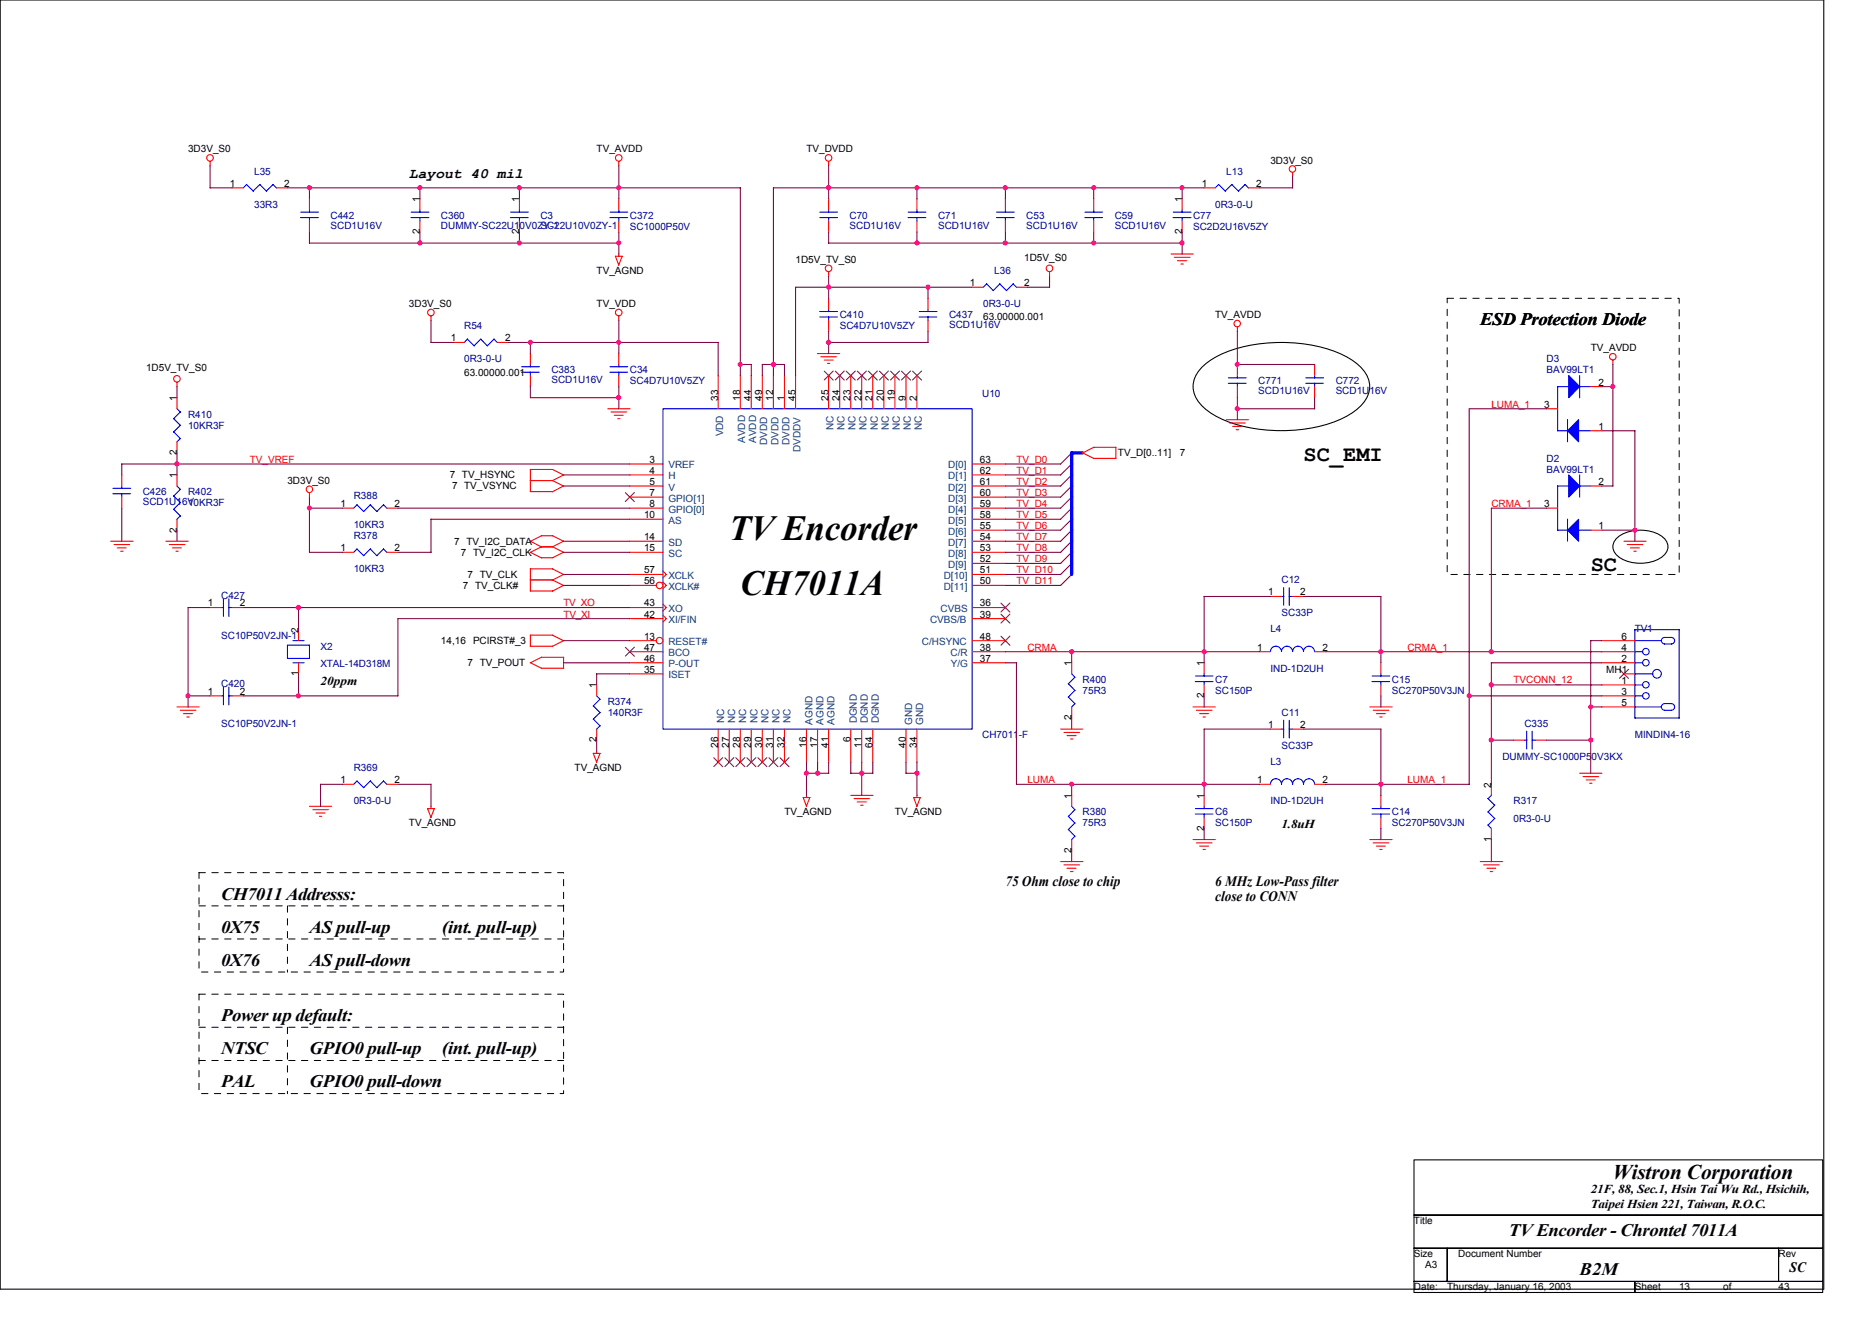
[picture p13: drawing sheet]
<svg xmlns="http://www.w3.org/2000/svg" width="297mm" height="210mm" viewBox="0 0 297 210" stroke-linecap="round" stroke-linejoin="round" font-family="sans-serif">
<defs><g id="words">
<g font-size="5.6">
<text x="115.7" y="85.6">TV Encorder</text>
<text x="117.5" y="94.4">CH7011A</text>
</g>
<g font-size="3.5">
<text x="206.8" y="73.1">SC_EMI</text>
<text x="252.4" y="90.6">SC</text>
</g>
<text font-size="3.3" x="255.9" y="187">Wistron Corporation</text>
<g font-size="2.8">
<text x="234.9" y="51.6">ESD Protection Diode</text>
<text x="35.1" y="142.7">CH7011 Addresss:</text>
<text x="35.1" y="148">0X75</text>
<text x="49.1" y="148">AS pull-up</text>
<text x="70.1" y="148">(int. pull-up)</text>
<text x="35.1" y="153.2">0X76</text>
<text x="49.1" y="153.2">AS pull-down</text>
<text x="35.1" y="162">Power up default:</text>
<text x="35.1" y="167.3">NTSC</text>
<text x="49.1" y="167.3">GPIO0 pull-up</text>
<text x="70.1" y="167.3">(int. pull-up)</text>
<text x="35.1" y="172.5">PAL</text>
<text x="49.1" y="172.5">GPIO0 pull-down</text>
<text x="239.4" y="196.2">TV Encorder - Chrontel 7011A</text>
<text x="250.7" y="202.3">B2M</text>
</g>
<g font-size="2.3">
<text x="64.9" y="28.2">Layout 40 mil</text>
<text x="159.5" y="140.5">75 Ohm close to chip</text>
<text x="192.8" y="142.9">close to CONN</text>
<text x="192.8" y="140.5">6 MHz Low-Pass filter</text>
<text x="284" y="201.8">SC</text>
</g>
<g font-size="1.9">
<text x="50.9" y="108.6">20ppm</text>
<text x="203.3" y="131.4">1.8uH</text>
<text x="252.4" y="189.3">21F, 88, Sec.1, Hsin Tai Wu Rd., Hsichih,</text>
<text x="252.4" y="191.7">Taipei Hsien 221, Taiwan, R.O.C.</text>
</g>
<g font-size="1.6">
<text x="29.8" y="24.2">3D3V_S0</text>
<text x="36.5" y="29.6">1</text>
<text x="45.1" y="29.6">2</text>
<text x="94.7" y="24.2">TV_AVDD</text>
<text x="128" y="24.2">TV_DVDD</text>
<text x="190.7" y="29.6">1</text>
<text x="199.3" y="29.6">2</text>
<text x="201.6" y="26">3D3V_S0</text>
<text x="66.6" y="32.1" transform="rotate(-90 66.6 32.1)">1</text>
<text x="82.4" y="32.1" transform="rotate(-90 82.4 32.1)">1</text>
<text x="187.6" y="32.1" transform="rotate(-90 187.6 32.1)">1</text>
<text x="66.6" y="37.2" transform="rotate(-90 66.6 37.2)">2</text>
<text x="82.4" y="37.2" transform="rotate(-90 82.4 37.2)">2</text>
<text x="126.2" y="41.7">1D5V_TV_S0</text>
<text x="162.5" y="41.4">1D5V_S0</text>
<text x="187.6" y="37.2" transform="rotate(-90 187.6 37.2)">2</text>
<text x="94.7" y="43.5">TV_AGND</text>
<text x="153.9" y="45.4">1</text>
<text x="162.5" y="45.4">2</text>
<text x="64.9" y="48.7">3D3V_S0</text>
<text x="94.7" y="48.7">TV_VDD</text>
<text x="156" y="50.8">63.00000.001</text>
<text x="192.8" y="50.5">TV_AVDD</text>
<text x="23.2" y="58.9">1D5V_TV_S0</text>
<text x="71.5" y="54.2">1</text>
<text x="73.7" y="59.6">63.00000.001</text>
<text x="80.1" y="54.2">2</text>
<text x="252.4" y="55.8">TV_AVDD</text>
<text x="28.1" y="63.6" transform="rotate(-90 28.1 63.6)">1</text>
<text x="113.9" y="63.6" transform="rotate(-90 113.9 63.6)">33</text>
<text x="117.5" y="63.6" transform="rotate(-90 117.5 63.6)">18</text>
<text x="119.2" y="63.6" transform="rotate(-90 119.2 63.6)">44</text>
<text x="120.9" y="63.6" transform="rotate(-90 120.9 63.6)">49</text>
<text x="122.7" y="63.6" transform="rotate(-90 122.7 63.6)">12</text>
<text x="124.5" y="63.6" transform="rotate(-90 124.5 63.6)">1</text>
<text x="126.2" y="63.6" transform="rotate(-90 126.2 63.6)">45</text>
<text x="131.5" y="63.6" transform="rotate(-90 131.5 63.6)">25</text>
<text x="133.2" y="63.6" transform="rotate(-90 133.2 63.6)">24</text>
<text x="135" y="63.6" transform="rotate(-90 135 63.6)">23</text>
<text x="136.7" y="63.6" transform="rotate(-90 136.7 63.6)">22</text>
<text x="138.5" y="63.6" transform="rotate(-90 138.5 63.6)">21</text>
<text x="140.2" y="63.6" transform="rotate(-90 140.2 63.6)">20</text>
<text x="142" y="63.6" transform="rotate(-90 142 63.6)">19</text>
<text x="143.7" y="63.6" transform="rotate(-90 143.7 63.6)">9</text>
<text x="145.5" y="63.6" transform="rotate(-90 145.5 63.6)">2</text>
<text x="245" y="64.7">3</text>
<text x="253.6" y="61.2">2</text>
<text x="253.6" y="68.2">1</text>
<text x="28.1" y="75.9" transform="rotate(-90 28.1 75.9)">1</text>
<text x="28.1" y="72.2" transform="rotate(-90 28.1 72.2)">2</text>
<text x="45.6" y="76.8">3D3V_S0</text>
<text x="71.4" y="75.9">7 TV_HSYNC</text>
<text x="71.7" y="77.7">7 TV_VSYNC</text>
<text x="103.1" y="73.4">3</text>
<text x="103.1" y="75.2">4</text>
<text x="103.1" y="76.9">5</text>
<text x="155.5" y="76.9">61</text>
<text x="155.5" y="75.2">62</text>
<text x="155.5" y="73.4">63</text>
<text x="177.4" y="72.4">TV_D[0..11]</text>
<text x="187.2" y="72.4">7</text>
<text x="253.6" y="76.9">2</text>
<text x="54" y="80.5">1</text>
<text x="62.6" y="80.5">2</text>
<text x="102.2" y="82.2">10</text>
<text x="103.1" y="78.7">7</text>
<text x="103.1" y="80.5">8</text>
<text x="155.5" y="83.9">55</text>
<text x="155.5" y="82.2">58</text>
<text x="155.5" y="80.5">59</text>
<text x="155.5" y="78.7">60</text>
<text x="245" y="80.5">3</text>
<text x="253.6" y="83.9">1</text>
<text x="28.1" y="84.5" transform="rotate(-90 28.1 84.5)">2</text>
<text x="54" y="87.5">1</text>
<text x="62.6" y="87.5">2</text>
<text x="72.1" y="86.4">7 TV_I2C_DATA</text>
<text x="73.1" y="88.2">7 TV_I2C_CLK</text>
<text x="102.2" y="85.7">14</text>
<text x="102.2" y="87.5">15</text>
<text x="155.5" y="89.2">52</text>
<text x="155.5" y="87.5">53</text>
<text x="155.5" y="85.7">54</text>
<text x="73.5" y="93.4">7 TV_CLK#</text>
<text x="74.2" y="91.7">7 TV_CLK</text>
<text x="102.2" y="92.7">56</text>
<text x="102.2" y="91">57</text>
<text x="155.5" y="92.7">50</text>
<text x="155.5" y="91">51</text>
<text x="201.2" y="94.5">1</text>
<text x="206.3" y="94.5">2</text>
<text x="33" y="96.2">1</text>
<text x="38.1" y="96.2">2</text>
<text x="47.3" y="100.4" transform="rotate(-90 47.3 100.4)">2</text>
<text x="102.2" y="101.5">13</text>
<text x="102.2" y="98">42</text>
<text x="102.2" y="96.2">43</text>
<text x="155.5" y="98">39</text>
<text x="155.5" y="96.2">36</text>
<text x="155.5" y="101.5">48</text>
<text x="257.3" y="101.5">6</text>
<text x="47.3" y="107.3" transform="rotate(-90 47.3 107.3)">1</text>
<text x="70" y="102.2">14,16</text>
<text x="74.2" y="105.7">7 TV_POUT</text>
<text x="75.1" y="102.2">PCIRST#_3</text>
<text x="102.2" y="106.7">35</text>
<text x="102.2" y="105">46</text>
<text x="102.2" y="103.2">47</text>
<text x="155.5" y="105">37</text>
<text x="155.5" y="103.2">38</text>
<text x="170" y="105.7" transform="rotate(-90 170 105.7)">1</text>
<text x="191" y="105.7" transform="rotate(-90 191 105.7)">1</text>
<text x="199.5" y="103.2">1</text>
<text x="209.8" y="103.2">2</text>
<text x="254.9" y="106.7">MH1</text>
<text x="257.3" y="105">2</text>
<text x="257.3" y="103.2">4</text>
<text x="33" y="110.2">1</text>
<text x="38.1" y="110.2">2</text>
<text x="94.7" y="109.2" transform="rotate(-90 94.7 109.2)">1</text>
<text x="191" y="110.8" transform="rotate(-90 191 110.8)">2</text>
<text x="257.3" y="110.2">3</text>
<text x="257.3" y="108.5">1</text>
<text x="257.3" y="112">5</text>
<text x="94.7" y="117.8" transform="rotate(-90 94.7 117.8)">2</text>
<text x="113.9" y="118.7" transform="rotate(-90 113.9 118.7)">26</text>
<text x="115.7" y="118.7" transform="rotate(-90 115.7 118.7)">27</text>
<text x="117.5" y="118.7" transform="rotate(-90 117.5 118.7)">28</text>
<text x="119.2" y="118.7" transform="rotate(-90 119.2 118.7)">29</text>
<text x="120.9" y="118.7" transform="rotate(-90 120.9 118.7)">30</text>
<text x="122.7" y="118.7" transform="rotate(-90 122.7 118.7)">31</text>
<text x="124.5" y="118.7" transform="rotate(-90 124.5 118.7)">32</text>
<text x="127.9" y="118.7" transform="rotate(-90 127.9 118.7)">16</text>
<text x="129.7" y="118.7" transform="rotate(-90 129.7 118.7)">17</text>
<text x="131.5" y="118.7" transform="rotate(-90 131.5 118.7)">41</text>
<text x="135" y="117.8" transform="rotate(-90 135 117.8)">6</text>
<text x="136.7" y="118.7" transform="rotate(-90 136.7 118.7)">11</text>
<text x="138.5" y="118.7" transform="rotate(-90 138.5 118.7)">64</text>
<text x="143.7" y="118.7" transform="rotate(-90 143.7 118.7)">40</text>
<text x="145.5" y="118.7" transform="rotate(-90 145.5 118.7)">34</text>
<text x="170" y="114.3" transform="rotate(-90 170 114.3)">2</text>
<text x="201.2" y="115.5">1</text>
<text x="206.3" y="115.5">2</text>
<text x="54" y="124.3">1</text>
<text x="62.6" y="124.3">2</text>
<text x="91.2" y="122.3">TV_AGND</text>
<text x="199.5" y="124.3">1</text>
<text x="209.8" y="124.3">2</text>
<text x="236.6" y="125" transform="rotate(-90 236.6 125)">2</text>
<text x="64.9" y="131.1">TV_AGND</text>
<text x="124.5" y="129.3">TV_AGND</text>
<text x="142" y="129.3">TV_AGND</text>
<text x="170" y="126.7" transform="rotate(-90 170 126.7)">1</text>
<text x="191" y="131.8" transform="rotate(-90 191 131.8)">2</text>
<text x="191" y="126.7" transform="rotate(-90 191 126.7)">1</text>
<text x="170" y="135.3" transform="rotate(-90 170 135.3)">2</text>
<text x="236.6" y="133.6" transform="rotate(-90 236.6 133.6)">1</text>
<text x="224.4" y="194.2">Title</text>
<text x="224.4" y="199.5">Size</text>
<text x="226.1" y="201.2">A3</text>
<text x="231.4" y="199.5">Document Number</text>
<text x="282.2" y="199.5">Rev</text>
<text x="224.4" y="204.7">Date:</text>
<text x="229.6" y="204.7">Thursday, January 16, 2003</text>
<text x="259.4" y="204.7">Sheet</text>
<text x="266.4" y="204.7">13</text>
<text x="273.4" y="204.7">of</text>
<text x="282.2" y="204.7">43</text>
</g>
<g font-size="1.6" fill="#000080">
<text x="40.3" y="27.7">L35</text>
<text x="194.6" y="27.7">L13</text>
<text x="40.3" y="33">33R3</text>
<text x="52.4" y="34.7">C442</text>
<text x="70" y="34.7">C360</text>
<text x="85.7" y="34.7">C3</text>
<text x="99.9" y="34.7">C372</text>
<text x="134.8" y="34.7">C70</text>
<text x="148.8" y="34.7">C71</text>
<text x="162.9" y="34.7">C53</text>
<text x="176.9" y="34.7">C59</text>
<text x="189.3" y="34.7">C77</text>
<text x="192.8" y="33">0R3-0-U</text>
<text x="52.4" y="36.3">SCD1U16V</text>
<text x="70" y="36.3">DUMMY-SC22U10V0ZY-1</text>
<text x="85.7" y="36.3">SC22U10V0ZY-1</text>
<text x="99.9" y="36.5">SC1000P50V</text>
<text x="134.8" y="36.3">SCD1U16V</text>
<text x="148.8" y="36.3">SCD1U16V</text>
<text x="162.9" y="36.3">SCD1U16V</text>
<text x="176.9" y="36.3">SCD1U16V</text>
<text x="189.3" y="36.5">SC2D2U16V5ZY</text>
<text x="157.8" y="43.5">L36</text>
<text x="73.7" y="52.2">R54</text>
<text x="133.2" y="50.5">C410</text>
<text x="133.2" y="52.2">SC4D7U10V5ZY</text>
<text x="150.6" y="50.5">C437</text>
<text x="150.6" y="52.1">SCD1U16V</text>
<text x="156" y="48.7">0R3-0-U</text>
<text x="73.7" y="57.5">0R3-0-U</text>
<text x="87.5" y="59.2">C383</text>
<text x="99.9" y="59.2">C34</text>
<text x="245.4" y="57.5">D3</text>
<text x="245.4" y="59.2">BAV99LT1</text>
<text x="87.5" y="60.8">SCD1U16V</text>
<text x="99.9" y="61">SC4D7U10V5ZY</text>
<text x="155.8" y="62.9">U10</text>
<text x="199.7" y="61">C771</text>
<text x="199.7" y="62.6">SCD1U16V</text>
<text x="211.9" y="61">C772</text>
<text x="211.9" y="62.6">SCD1U16V</text>
<text x="29.8" y="66.3">R410</text>
<text x="29.8" y="68">10KR3F</text>
<text x="245.4" y="73.3">D2</text>
<text x="245.4" y="75">BAV99LT1</text>
<text x="22.6" y="78.5">C426</text>
<text x="22.6" y="80.1">SCD1U16V</text>
<text x="29.8" y="78.5">R402</text>
<text x="29.8" y="80.3">10KR3F</text>
<text x="56.1" y="79.2">R388</text>
<text x="56.1" y="83.8">10KR3</text>
<text x="56.1" y="85.5">R378</text>
<text x="35.1" y="95">C427</text>
<text x="56.1" y="90.8">10KR3</text>
<text x="203.3" y="92.6">C12</text>
<text x="35.1" y="101.3">SC10P50V2JN-1</text>
<text x="201.6" y="100.3">L4</text>
<text x="203.3" y="97.8">SC33P</text>
<text x="259.4" y="100.3">TV1</text>
<text x="50.9" y="103.1">X2</text>
<text x="50.9" y="105.9">XTAL-14D318M</text>
<text x="201.6" y="106.6">IND-1D2UH</text>
<text x="35.1" y="109">C420</text>
<text x="96.4" y="111.8">R374</text>
<text x="96.4" y="113.6">140R3F</text>
<text x="171.8" y="108.3">R400</text>
<text x="171.8" y="110.1">75R3</text>
<text x="192.8" y="108.3">C7</text>
<text x="192.8" y="110.1">SC150P</text>
<text x="203.3" y="113.6">C11</text>
<text x="220.9" y="108.3">C15</text>
<text x="220.9" y="110.1">SC270P50V3JN</text>
<text x="35.1" y="115.3">SC10P50V2JN-1</text>
<text x="155.8" y="117.1">CH7011-F</text>
<text x="203.3" y="118.9">SC33P</text>
<text x="241.9" y="115.3">C335</text>
<text x="259.4" y="117.1">MINDIN4-16</text>
<text x="56.1" y="122.3">R369</text>
<text x="201.6" y="121.3">L3</text>
<text x="238.4" y="120.6">DUMMY-SC1000P50V3KX</text>
<text x="56.1" y="127.6">0R3-0-U</text>
<text x="171.8" y="129.3">R380</text>
<text x="171.8" y="131.1">75R3</text>
<text x="192.8" y="129.3">C6</text>
<text x="192.8" y="131.1">SC150P</text>
<text x="201.6" y="127.6">IND-1D2UH</text>
<text x="220.9" y="129.3">C14</text>
<text x="220.9" y="131.1">SC270P50V3JN</text>
<text x="240.2" y="127.6">R317</text>
<text x="240.2" y="130.4">0R3-0-U</text>
</g>
<g font-size="1.6" fill="#f00">
<text x="236.6" y="64.7">LUMA_1</text>
<text x="39.6" y="73.4">TV_VREF</text>
<text x="161.3" y="75.2">TV_D1</text>
<text x="161.3" y="73.4">TV_D0</text>
<text x="161.3" y="77">TV_D2</text>
<text x="161.3" y="78.7">TV_D3</text>
<text x="161.3" y="80.5">TV_D4</text>
<text x="161.3" y="84">TV_D6</text>
<text x="161.3" y="82.2">TV_D5</text>
<text x="236.6" y="80.5">CRMA_1</text>
<text x="161.3" y="85.7">TV_D7</text>
<text x="161.3" y="89.2">TV_D9</text>
<text x="161.3" y="87.5">TV_D8</text>
<text x="161.3" y="91">TV_D10</text>
<text x="161.3" y="92.7">TV_D11</text>
<text x="89.4" y="98">TV_XI</text>
<text x="89.4" y="96.2">TV_XO</text>
<text x="163" y="103.3">CRMA</text>
<text x="223.3" y="103.3">CRMA_1</text>
<text x="240.2" y="108.3">TVCONN_12</text>
<text x="163" y="124.3">LUMA</text>
<text x="223.3" y="124.3">LUMA_1</text>
</g>
<g font-size="1.6" fill="#004080">
<text x="114.7" y="69.2" transform="rotate(-90 114.7 69.2)">VDD</text>
<text x="118.2" y="70.3" transform="rotate(-90 118.2 70.3)">AVDD</text>
<text x="120" y="70.3" transform="rotate(-90 120 70.3)">AVDD</text>
<text x="121.7" y="70.6" transform="rotate(-90 121.7 70.6)">DVDD</text>
<text x="123.5" y="70.6" transform="rotate(-90 123.5 70.6)">DVDD</text>
<text x="125.3" y="70.6" transform="rotate(-90 125.3 70.6)">DVDD</text>
<text x="127" y="71.7" transform="rotate(-90 127 71.7)">DVDDV</text>
<text x="132.3" y="68.2" transform="rotate(-90 132.3 68.2)">NC</text>
<text x="134" y="68.2" transform="rotate(-90 134 68.2)">NC</text>
<text x="135.8" y="68.2" transform="rotate(-90 135.8 68.2)">NC</text>
<text x="137.5" y="68.2" transform="rotate(-90 137.5 68.2)">NC</text>
<text x="139.3" y="68.2" transform="rotate(-90 139.3 68.2)">NC</text>
<text x="141" y="68.2" transform="rotate(-90 141 68.2)">NC</text>
<text x="142.8" y="68.2" transform="rotate(-90 142.8 68.2)">NC</text>
<text x="144.5" y="68.2" transform="rotate(-90 144.5 68.2)">NC</text>
<text x="146.3" y="68.2" transform="rotate(-90 146.3 68.2)">NC</text>
<text x="106.1" y="74.3">VREF</text>
<text x="106.1" y="76.1">H</text>
<text x="106.1" y="77.8">V</text>
<text x="150.5" y="77.8">D[2]</text>
<text x="150.5" y="76.1">D[1]</text>
<text x="150.5" y="74.3">D[0]</text>
<text x="106.1" y="79.6">GPIO[1]</text>
<text x="106.1" y="81.3">GPIO[0]</text>
<text x="106.1" y="83.1">AS</text>
<text x="150.5" y="83.1">D[5]</text>
<text x="150.5" y="81.3">D[4]</text>
<text x="150.5" y="79.6">D[3]</text>
<text x="106.1" y="86.6">SD</text>
<text x="106.1" y="88.3">SC</text>
<text x="150.5" y="88.3">D[8]</text>
<text x="150.5" y="86.6">D[7]</text>
<text x="150.5" y="84.8">D[6]</text>
<text x="106.1" y="93.6">XCLK#</text>
<text x="106.1" y="91.8">XCLK</text>
<text x="149.8" y="93.6">D[11]</text>
<text x="149.8" y="91.8">D[10]</text>
<text x="150.5" y="90.1">D[9]</text>
<text x="106.1" y="98.9">XI/FIN</text>
<text x="106.1" y="97.1">XO</text>
<text x="147.6" y="98.9">CVBS/B</text>
<text x="149.2" y="97.1">CVBS</text>
<text x="106.1" y="102.4">RESET#</text>
<text x="106.1" y="107.6">ISET</text>
<text x="106.1" y="105.9">P-OUT</text>
<text x="106.1" y="104.1">BCO</text>
<text x="146.3" y="102.4">C/HSYNC</text>
<text x="150.8" y="104.1">C/R</text>
<text x="150.9" y="105.9">Y/G</text>
<text x="114.9" y="114.8" transform="rotate(-90 114.9 114.8)">NC</text>
<text x="116.7" y="114.8" transform="rotate(-90 116.7 114.8)">NC</text>
<text x="118.4" y="114.8" transform="rotate(-90 118.4 114.8)">NC</text>
<text x="120.2" y="114.8" transform="rotate(-90 120.2 114.8)">NC</text>
<text x="121.9" y="114.8" transform="rotate(-90 121.9 114.8)">NC</text>
<text x="123.7" y="114.8" transform="rotate(-90 123.7 114.8)">NC</text>
<text x="125.4" y="114.8" transform="rotate(-90 125.4 114.8)">NC</text>
<text x="128.9" y="115" transform="rotate(-90 128.9 115)">AGND</text>
<text x="130.7" y="115" transform="rotate(-90 130.7 115)">AGND</text>
<text x="132.4" y="115" transform="rotate(-90 132.4 115)">AGND</text>
<text x="136" y="114.8" transform="rotate(-90 136 114.8)">DGND</text>
<text x="137.7" y="114.8" transform="rotate(-90 137.7 114.8)">DGND</text>
<text x="139.4" y="114.8" transform="rotate(-90 139.4 114.8)">DGND</text>
<text x="144.7" y="115" transform="rotate(-90 144.7 115)">GND</text>
<text x="146.5" y="115" transform="rotate(-90 146.5 115)">GND</text>
</g>
</g></defs>
<path d="M0 0h289.4v204.5h-289.4zM191 58a17.7 17.7 0 0 1 10.6-3.6 23.1 23.1 0 0 1 12.2 2.3 6.8 6.8 0 0 1 3.4 3.7 4.7 4.7 0 0 1-2.4 4.9 20.5 20.5 0 0 1-11.5 3 20.5 20.5 0 0 1-11.5-3 4.7 4.7 0 0 1-2.4-4.9l.3-.8 .6-.8zM256.7 85.3a6.3 6.3 0 0 1 7.2 0 1.81 1.81 0 0 1 0 2.9 6.2 6.2 0 0 1-7.2 0 1.82 1.82 0 0 1 0-2.9zM224.4 184h64.8v8.8h-64.8zM224.4 192.8h64.8v5.2h-64.8zM224.4 198h5.2v5.3h-5.2zM229.6 198h52.6v5.3h-52.6zM282.2 198h7v5.3h-7zM224.4 203.3h35v1.8h-35zM259.4 203.3h29.8v1.8h-29.8z" fill="none" stroke="#000" stroke-width=".17"/>
<path d="M229.6 47.3h36.8v43.8h-36.8v-43.8M31.6 138.5h57.8v15.7h-57.8v-15.7M31.6 143.7h57.8M31.6 149h57.8M31.6 157.7h57.8v15.8h-57.8v-15.8M45.6 143.7v10.5M31.6 163h57.8M31.6 168.3h57.8M45.6 163v10.5" fill="none" stroke="#000" stroke-width=".16" stroke-dasharray="1 1 1 1 1 1 1 1"/>
<g fill="none" stroke="#f00" stroke-width=".17">
<path d="M33.3 25.6v.7M36.8 29.8h1.8M43.9 29.8h1.7M49.1 31.5v1.8M49.1 35.1v1.7M66.6 31.5v1.8M66.6 35.1v1.7M82.4 31.5v1.8M82.4 35.1v1.7M98.2 25.6v.7M98.2 31.5v1.8M98.2 35.1v1.7"/>
<path d="M131.5 25.6v.7M131.5 31.5v1.8M131.5 35.1v1.7M145.5 31.5v1.8M145.5 35.1v1.7M159.5 31.5v1.8M159.5 35.1v1.7M173.5 31.5v1.8M173.5 35.1v1.7M187.6 31.5v1.8M187.6 35.1v1.7M191 29.8h1.8"/>
<path d="M198.1 29.8h1.8M205.1 27.3v.8M68.4 50.1v.7M71.9 54.3h1.8M78.9 54.3h1.8M84.2 56.1v1.7M84.2 59.6v1.8M97.6 40.6l.6 1.5M97.7 40.7h1l-.5 1.4M98.2 40.3v.4M98.2 50.1v.7M98.2 56.1v1.7"/>
<path d="M98.2 59.6v1.8M114 59.6v5.3M117.5 59.6v5.3M119.2 59.6v5.3M121 59.6v5.3M122.7 59.6v5.3M124.5 59.6v5.3M126.2 59.6v5.3M129.7 56.1h3.5M130.2 56.6h2.5M130.8 57.1h1.4M131.3 57.7h.4"/>
<path d="M131.5 43.1v.7M131.5 47.3v1.8M131.5 50.8v1.8M131.5 59.6v5.3M133.2 59.6v5.3M135 59.6v5.3M136.7 59.6v5.3M138.5 59.6v5.3M140.2 59.6v5.3M142 59.6v5.3M143.8 59.6v5.3M145.5 59.6v5.3"/>
<path d="M147.3 47.3v1.8M147.3 50.8v1.8M154.2 45.6h1.8M161.3 45.6h1.7M166.5 43.1v.7M185.8 40.3h3.5M186.3 40.8h2.5M186.8 41.4h1.5M187.4 41.9h.4M196.3 51.9v.7M196.3 57.8v1.8M208.6 57.8v1.8"/>
<path d="M255.9 57.1v.7M19.3 75.3v1.8M19.3 78.9v1.7M28.1 60.6v.8M28.1 63.1v1.8M28.1 70.1v1.8M28.1 75.3v1.8M49.1 78.2v.7M84.1 76.2h3.6M84.2 74.5v3.5h3.5M84.2 74.5h3.5M87.7 74.5l1.7 .9"/>
<path d="M87.7 76.2l1.7 .9M89.4 75.4l-1.8 .9M89.4 77.1l-1.8 .9M96.4 64.9h3.6M97 65.4h2.4M97.5 65.9h1.4M98 66.4h.4M99.9 73.6h5.3M99.9 75.4h5.3M99.9 77.1h5.3M99.9 78.9h5.3M154.3 73.6h5.3"/>
<path d="M154.3 75.4h5.3M154.3 77.1h5.3M154.3 78.9h5.3M171.8 71.9l1.8 .8M173.5 71h3.6v1.7M173.5 71l-1.7 .9M173.5 72.7h3.6M194.6 66.6h3.5M195.1 67.1h2.5M195.6 67.6h1.4M196.1 68.2h.4M196.3 61.3v1.8"/>
<path d="M208.6 61.3v1.8M245.4 64.9h1.8M252.4 77.1h1.8M252.4 68.3h1.8M252.4 61.3h1.8M17.6 85.9h3.5M18.1 86.4h2.5M18.6 86.9h1.4M19.2 87.5h.3M26.3 85.9h3.6M26.9 86.4h2.4M27.4 86.9h1.4"/>
<path d="M27.9 87.5h.4M28.1 82.4v1.7M33.3 96.4h1.8M36.8 96.4h1.8M47.4 99.9v1.7M54.4 80.6h1.7M54.4 87.6h1.7M61.4 80.6h1.8M61.4 87.6h1.8M84.1 92h3.6M84.2 87.6l1.7 .9h1.8M85.9 86.8h1.8"/>
<path d="M85.9 85h1.8M85.9 86.8l-1.8 .9M85.9 85l-1.7 .9 1.7 .9M87.6 85l1.8 .9M87.7 90.3l1.7 .9M87.7 90.3l-3.5-.1v3.6h3.5l1.7-.9M89.4 91.1l-1.7 .9 1.7 .9M89.4 87.6l-1.7 .9M89.4 85.9l-1.8 .8 1.8 .9M99.9 85.9h5.3M99.9 96.4h5.3M99.9 80.6h5.3"/>
<path d="M99.9 82.4h5.3M99.9 87.6h5.3M99.9 98.1h5.3M99.9 92.9h4.2M99.9 91.1h5.3M105.2 97.6l.5 .5-.5 .6M105.2 95.8l.5 .6-.5 .5M105.2 92.4l.5 .5-.5 .5M105.2 90.6l.5 .5-.5 .6M154.3 85.9h5.3M154.3 96.4h5.3M154.3 80.6h5.3"/>
<path d="M154.3 82.4h5.3M154.3 87.6h5.3M154.3 98.1h5.3M154.3 92.9h5.3M154.3 91.1h5.3M154.3 89.4h5.3M154.3 84.1h5.3M201.6 94.6h1.7M205.1 94.6h1.8M245.4 80.6h1.8M252.4 84.1h1.8M257.7 85.9h3.5"/>
<path d="M258.2 86.4h2.5M258.7 86.9h1.4M259.2 87.5h.4M28.1 112.2h3.5M28.6 112.7h2.5M29.1 113.2h1.4M29.7 113.7h.3M33.3 110.4h1.8M36.8 110.4h1.8M47.4 105.2v1.7M84.1 105.1l1.8 .9M85.9 104.3h3.5"/>
<path d="M85.9 104.3l-1.7 .9M87.7 100.8l1.7 .9M87.7 100.8h-3.5v1.7h3.5l1.7-.9M89.4 104.3v1.7h-3.5M94.7 108.6v1.8M94.7 115.7v1.8M94.7 119.1v.4M95.2 119.5l-.5 1.4M95.2 119.5h-1.1l.6 1.4M99.9 105.2h5.3M99.9 103.4h5.3M99.9 101.6h4.2"/>
<path d="M99.9 106.9h5.3M114 115.7v5.2M115.7 115.7v5.2M117.5 115.7v5.2M119.2 115.7v5.2M121 115.7v5.2M122.7 115.7v5.2M124.5 115.7v5.2M128 115.7v5.2M129.7 115.7v5.2M131.5 115.7v5.2M135 115.7v5.2"/>
<path d="M136.7 115.7v5.2M138.5 115.7v5.2M143.8 115.7v5.2M145.5 115.7v5.2M154.3 105.2h5.3M154.3 103.4h5.3M154.3 101.6h5.3M168.3 115.7h3.5M168.8 116.2h2.5M169.3 116.7h1.4M169.9 117.2h.3M170 105.1v1.8"/>
<path d="M170 112.2v1.7M189.3 112.2h3.5M189.8 112.7h2.5M190.3 113.2h1.5M190.9 113.7h.4M191.1 105.1v1.8M191.1 108.7v1.7M199.8 103.4h1.8M201.6 115.7h1.7M205.1 115.7h1.8M208.6 103.4h1.8M217.4 112.2h3.5"/>
<path d="M217.9 112.7h2.5M218.4 113.2h1.4M218.9 113.7h.4M219.1 105.1v1.8M219.1 108.7v1.7M240.1 117.4h1.8M243.6 117.4h1.8M254.1 112.2h5.3M254.1 110.4h5.3M254.1 108.7h5.3M254.1 105.2h5.3M254.1 103.4h5.3"/>
<path d="M254.1 101.6h5.3M257.7 106.9h1.7M49.1 127.9h3.5M49.6 128.5h2.5M50.1 129h1.5M50.7 129.5h.4M54.4 124.4h1.7M61.4 124.4h1.8M67.8 128.3l.6 1.4M67.9 128.3h1M68.4 127.9v.4M68.9 128.3l-.5 1.4"/>
<path d="M127.4 126.5l.6 1.4M127.5 126.5h1M128 126.2v.3M128.5 126.5l-.6 1.5M135 126.2h3.5M135.5 126.7h2.5M136 127.2h1.5M136.6 127.8h.3M145 126.5l.5 1.4M145 126.5h1M145.5 126.2v.3M146 126.5l-.5 1.5"/>
<path d="M168.3 136.7h3.5M168.8 137.2h2.5M169.3 137.8h1.4M169.9 138.3h.3M170 126.2v1.7M170 133.2v1.8M189.3 133.2h3.5M189.8 133.7h2.5M190.3 134.2h1.5M190.9 134.8h.4M191.1 126.2v1.7M191.1 129.7v1.8"/>
<path d="M199.8 124.4h1.8M208.6 124.4h1.8M217.4 133.2h3.5M217.9 133.7h2.5M218.4 134.2h1.4M218.9 134.8h.4M219.1 126.2v1.7M219.1 129.7v1.8M234.9 136.7h3.5M235.4 137.2h2.5M235.9 137.8h1.4M236.5 138.3h.3"/>
<path d="M236.6 124.4v1.8M236.6 131.4v1.8M250.7 122.7h3.5M251.2 123.2h2.5M251.7 123.7h1.4M252.2 124.3h.4"/>
<circle cx="33.3" cy="25.1" r=".52"/>
<circle cx="98.2" cy="25.1" r=".52"/>
<circle cx="131.5" cy="25.1" r=".52"/>
<circle cx="205.1" cy="26.8" r=".52"/>
<circle cx="68.4" cy="49.6" r=".52"/>
<circle cx="98.2" cy="49.6" r=".52"/>
<circle cx="131.5" cy="42.6" r=".52"/>
<circle cx="166.5" cy="42.6" r=".52"/>
<circle cx="196.3" cy="51.3" r=".52"/>
<circle cx="255.9" cy="56.6" r=".52"/>
<circle cx="28.1" cy="60.1" r=".52"/>
<circle cx="49.1" cy="77.6" r=".52"/>
<circle cx="104.7" cy="92.9" r=".52"/>
<circle cx="104.7" cy="101.6" r=".52"/>
</g>
<g fill="none" stroke="#00f" stroke-width=".17">
<path d="M39.1 29.3l1.1 1M39.1 29.3l-.5 .5M41.2 29.3l1.1 1M41.3 29.3l-1.1 1M43.3 29.3l.6 .5M43.3 29.3l-1 1M47.7 34.5h2.8M47.7 33.7h2.8M49.1 33.3v.4M49.1 34.5v.6M65.2 34.5h2.8M65.2 33.7h2.9"/>
<path d="M66.6 33.3v.4M66.6 34.5v.6M81 34.5h2.8M81 33.7h2.8M82.4 33.3v.4M82.4 34.5v.6M96.8 34.5h2.8M96.8 33.7h2.8M98.2 33.3v.4M98.2 34.5v.6M130.1 34.5h2.8M130.1 33.7h2.8"/>
<path d="M131.5 33.3v.4M131.5 34.5v.6M144.1 34.5h2.8M144.1 33.7h2.8M145.5 33.3v.4M145.5 34.5v.6M158.1 34.5h2.8M158.1 33.7h2.8M159.5 33.3v.4M159.5 34.5v.6M172.1 34.5h2.8M172.1 33.7h2.9"/>
<path d="M173.5 33.3v.4M173.5 34.5v.6M186.1 34.5h2.9M186.2 33.7h2.8M187.6 33.3v.4M187.6 34.5v.6M193.4 29.3l1 1M193.4 29.3l-.6 .5M195.4 29.3l1.1 1M195.5 29.3l-1.1 1M197.6 29.3l.5 .5M197.6 29.3l-1.1 1"/>
<path d="M73.7 54.3l.5-.5 1 1.1M76.3 53.8l1 1.1M76.3 53.8l-1.1 1.1M78.9 54.4l-.5-.6-1.1 1.1M82.7 59.1h2.9M82.8 58.2h2.8M84.2 57.8v.4M84.2 59v.6M96.8 59.1h2.8M96.8 58.2h2.8M98.2 57.8v.4M98.2 59v.6"/>
<path d="M130.1 49.4h2.8M130.1 50.3h2.8M131.5 49.1v.3M131.5 50.3v.5M145.8 50.3h2.9M145.9 49.4h2.8M147.3 49.1v.3M147.3 50.3v.5M156.5 45l1.1 1.1M156.6 45l-.6 .6M158.6 45l1.1 1.1M158.7 45l-1.1 1.1"/>
<path d="M161.3 45.6l-.5-.6-1.1 1.1M194.9 59.9h2.9M196.3 59.6v.4M207.2 59.9h2.8M208.6 59.6v.4M250.7 59.6v3.5M17.9 78.3h2.8M17.9 77.5h2.8M19.3 77.1v.4M19.3 78.3v.6M27.6 66.4l1 1.1M27.6 68.5l1 1.1"/>
<path d="M27.6 78.7l1 1.1M28.1 64.9l.5 .5M28.1 77.1l.5 .6M28.6 65.4l-1.1 1M28.6 67.5l-1.1 1M28.6 69.6l-.5 .5M28.6 77.6l-1.1 1.1M28.6 79.7l-1.1 1.1M105.2 64.9h49.1v50.8h-49.1zM194.9 60.8h2.8M196.3 60.8v.5M207.2 60.8h2.8"/>
<path d="M208.6 60.8v.5M247.2 77.1h1.7M247.2 77.1v7h1.5M248.7 66.6v3.5M248.9 61.3h-1.7v7h1.5M250.5 68.3h1.9M250.7 75.4v3.5M250.7 77.1h1.7M250.7 61.3h1.7M27.6 80.8l1 1.1M28.6 81.9l-.5 .5M35.1 96.4h.4"/>
<path d="M35.5 95v2.8M36.3 96.4h.5M36.3 95v2.8M56.1 80.6l.6-.5 1 1.1M56.6 87.1l1.1 1.1M56.7 87.1l-.6 .5M58.8 87.1l1 1.1M58.8 80.1l1 1.1M58.8 87.1l-1.1 1.1M58.8 80.1l-1.1 1.1M60.9 87.1l.5 .6M60.9 80.1l.5 .5"/>
<path d="M60.9 87.1l-1.1 1.1M60.9 80.1l-1.1 1.1M203.3 94.6h.4M203.7 93.2v2.8M204.6 94.6h.5M204.6 93.2v2.9M248.7 82.4v3.5M250.5 84.1h1.9M259.4 99.9h7M266.4 99.9l.1 14h-7.1v-14M35.1 110.4h.4M35.5 109v2.8"/>
<path d="M36.3 110.4h.5M36.3 109v2.8M45.6 102.4l3.5-.1v2.2h-3.5M45.6 102.4v2.1M46.5 105.2h1.8M46.5 101.6h1.8M94.1 112l1.1 1.1M94.1 114.1l1.1 1.1M94.7 110.4l.5 .6M95.2 110.9l-1.1 1.1M95.2 113.1l-1.1 1M95.2 115.1l-.5 .6"/>
<path d="M169.5 110.6l1.1 1.1M170 106.9l.6 .6M170.6 107.4l-1.1 1.1 1.1 1.1M170.6 109.5l-1.1 1.1M170.6 111.6l-.6 .6M189.7 108.1h2.8M189.7 107.3h2.8M191.1 106.9v.4M191.1 108.1v.6M201.6 103.4a.88 .88 0 0 1 .9-.9 .88 .88 0 0 1 .8 .9 .88 .88 0 0 1 .9-.9 .88 .88 0 0 1 .9 .9 .87 .87 0 0 1 .9-.9 .87 .87 0 0 1 .8 .9 .88 .88 0 0 1 .9-.9 .88 .88 0 0 1 .9 .9M203.3 115.7h.4M203.7 114.3v2.8"/>
<path d="M204.6 115.7h.5M204.6 114.3v2.8M217.7 108.1h2.8M217.7 107.3h2.8M219.1 106.9v.4M219.1 108.1v.6M241.9 117.4h.4M242.2 116v2.8M243.1 117.4h.5M243.1 116v2.9M259.4 110.4h1.2M259.4 108.7h1.2"/>
<path d="M259.4 105.2h1.2M259.4 103.4h1.2M259.4 101.6h4.2M259.4 112.2h4.2M259.4 106.9h2.9M263.6 112.1a.53 .53 0 0 0 .5 .6h1.1M263.6 101.6a.53 .53 0 0 0 .5 .6h1.1M265.2 111.6a.53 .53 0 0 1 .5 .6 .53 .53 0 0 1-.5 .5M265.2 101.1a.52 .52 0 0 1 .5 .6 .52 .52 0 0 1-.5 .5M265.2 111.6l-1.3 .1-.3 .4M265.2 101.1l-1.3 .1-.3 .4M56.6 123.9l1.1 1.1"/>
<path d="M56.7 123.9l-.6 .5M58.8 123.9l1 1.1M58.8 123.9l-1.1 1.1M60.9 123.9l.5 .6M60.9 123.9l-1.1 1.1M169.5 129.5l1.1 1.1-1.1 1 1.1 1.1-.6 .5M170 127.9l.6 .6M170.6 128.5l-1.1 1M189.7 129.2h2.8M189.7 128.3h2.8M191.1 127.9v.4M191.1 129.1v.6"/>
<path d="M201.6 124.4a.88 .88 0 0 1 .9-.9 .88 .88 0 0 1 .8 .9 .88 .88 0 0 1 .9-.9 .88 .88 0 0 1 .9 .9 .87 .87 0 0 1 .9-.9 .87 .87 0 0 1 .8 .9 .88 .88 0 0 1 .9-.9 .88 .88 0 0 1 .9 .9M217.7 129.2h2.8M217.7 128.3h2.8M219.1 127.9v.4M219.1 129.1v.6M236.7 126.2l-.6 .5 1.1 1.1M237.2 129.8l-1.1 1.1 .5 .5M237.2 127.7l-1.1 1.1 1.1 1.1"/>
<circle cx="261.2" cy="105.1" r=".52"/>
<circle cx="261.2" cy="103.4" r=".52"/>
<circle cx="261.2" cy="108.6" r=".52"/>
<circle cx="261.2" cy="110.4" r=".52"/>
<circle cx="262.9" cy="106.9" r=".69"/>
</g>
<g fill="none" stroke="#804000" stroke-width=".17">
<path d="M130.8 58.9l1.4 1.4M132.2 58.9l-1.4 1.4M132.5 58.9l1.5 1.4M134 58.9l-1.5 1.4M134.3 58.9l1.4 1.4M135.7 58.9l-1.4 1.4M136 58.9l1.5 1.4M137.5 58.9l-1.5 1.4M137.8 58.9l1.4 1.4M139.2 58.9l-1.4 1.4M139.5 58.9l1.5 1.4M141 58.9l-1.5 1.4"/>
<path d="M141.3 58.9l1.4 1.4M142.7 58.9l-1.4 1.4M143 58.9l1.5 1.4M144.5 58.9l-1.5 1.4M144.8 58.9l1.4 1.4M146.2 58.9l-1.4 1.4M99.2 78.2l1.5 1.4M100.7 78.1l-1.5 1.5M158.8 95.7l1.4 1.4M158.8 97.5l1.4 1.4M160.2 95.7l-1.4 1.4M160.2 97.4l-1.4 1.4"/>
<path d="M99.2 102.7l1.5 1.4M100.7 102.7l-1.5 1.4M158.8 100.9l1.4 1.5M160.2 100.9l-1.4 1.5M257 106.2l1.4 1.4M258.4 106.2l-1.4 1.4M113.3 120.2l1.4 1.4M114.7 120.2l-1.4 1.4M115 120.2l1.4 1.4M116.4 120.2l-1.4 1.4M116.8 120.2l1.4 1.4M118.2 120.2l-1.4 1.4"/>
<path d="M118.5 120.2l1.4 1.4M119.9 120.2l-1.4 1.4M120.3 120.2l1.4 1.4M121.7 120.2l-1.4 1.4M122 120.2l1.4 1.4M123.4 120.2l-1.4 1.4M123.8 120.2l1.4 1.4M125.2 120.2l-1.4 1.4"/>
</g>
<g fill="#00f" stroke="#00f" stroke-width=".17">
<path d="M248.7 84.1l1.8-1.7v3.5z" fill-rule="evenodd"/>
<path d="M248.9 75.4l1.8 1.7-1.8 1.8z" fill-rule="evenodd"/>
<path d="M250.5 66.6v3.5l-1.8-1.8z" fill-rule="evenodd"/>
<path d="M248.9 59.6l1.8 1.7-1.8 1.8z" fill-rule="evenodd"/>
</g>
<g fill="none" stroke="#800040" stroke-width=".17">
<path d="M33.3 26.3v3.5M33.3 29.8h3.6M45.6 29.8h71.9v29.8M49.1 29.8v1.8M49.1 36.8v1.8M49.1 38.6h49.1M66.6 29.8v1.8M66.6 36.8v1.8M82.4 29.8v1.7M82.4 36.8v1.8M98.2 26.3v5.3M98.2 36.8v3.5"/>
<path d="M131.5 26.3v5.3M131.5 36.8v1.8M131.5 38.6h56.1M145.5 29.8v1.8M145.5 36.8v1.8M159.5 29.8v1.8M159.5 36.8v1.8M173.5 29.8v1.8M173.5 36.8v1.8M187.6 29.8v1.7M187.6 36.8v3.5M191.1 29.8h-68.4v29.8"/>
<path d="M199.8 29.8h5.3M205.1 28v1.8M68.4 50.8v3.5h3.5M80.7 54.3h33.3v5.3M84.2 54.3v1.8M98.2 50.8v5.3M117.5 57.8h1.7M119.2 57.8v1.8M121 59.6l-.1-1.8h3.6v1.8M131.5 43.8v3.5M131.5 52.6v3.5M147.3 52.6v1.7h-15.8"/>
<path d="M147.3 45.6v1.7M154.3 45.6h-28.1v14M166.5 43.8v1.8h-3.5M196.3 52.6v5.2h12.3M255.9 57.8v19.3h-1.7M28.1 61.3v1.8M28.1 71.9v3.5M49.1 78.9v8.8M84.2 61.3v1.8h14M89.4 75.4h10.6M89.4 77.1h10.6M98.2 61.3v3.6"/>
<path d="M99.9 73.6h-80.6v1.8M159.5 78.9h8.8M159.5 75.4h8.8M159.5 77.1h8.8M170 71.9l-1.7 1.7h-8.8M170 73.6l-1.7 1.8M170 75.4l-1.7 1.7M170 77.1l-1.7 1.8M170 78.9l-1.7 1.7M196.3 63.1v3.5M208.6 63.1v1.8h-12.3M245.4 64.9h-12.3v59.5h-22.7"/>
<path d="M254.2 68.3h5.2v17.6M254.2 61.3h1.7M19.3 80.6v5.3M28.1 84.1v1.8M33.3 96.4h-3.5v15.8M38.6 96.4h61.3M47.4 96.4v3.5M49.1 87.6h5.3M49.1 80.6h5.3M63.1 80.6h36.9M68.4 82.4v5.2h-5.3M68.4 82.4h31.6"/>
<path d="M89.4 92.9h10.6M89.4 91.1h10.6M89.4 85.9h10.6M89.4 87.6h10.6M100 98.1h-36.9v12.3M159.5 80.6h8.8M159.5 84.1h8.8M159.5 92.9h8.8M159.5 91.1h8.8M159.5 87.6h8.8M159.5 89.4h8.8M170 89.4l-1.7 1.8"/>
<path d="M170 91.1l-1.7 1.8M170 82.4l-1.7 1.7M170 84.1l-1.7 1.8h-8.8M170 85.9l-1.7 1.8M170 80.6l-1.7 1.8h-8.8M170 87.6l-1.7 1.8M191 94.6h10.6M191.1 94.6v10.6M206.8 94.6h12.3v10.6M245.4 80.6h-8.8v22.8M254.2 84.1h5.2M29.8 110.4h3.6"/>
<path d="M38.6 110.4h24.6M47.4 106.9v3.5M89.4 101.6h10.6M89.4 105.2h10.6M94.7 106.9h5.2M94.7 106.9v1.8M94.7 117.4v1.8M159.5 105.2h1.8v19.3l38.6-.1M159.5 103.4h40.4M170 103.4v1.8M170 113.9v1.8M191 115.7h10.6"/>
<path d="M191.1 110.4v1.8M191.1 115.7v10.5M206.8 115.7h12.3v10.5M210.4 103.4h43.8M219.1 110.4v1.8M233.1 110.4h21.1M236.6 108.7h17.6M236.6 117.4h3.6M245.4 117.4h7M252.4 101.6h1.8M252.4 112.2h1.8M252.4 101.6v21.1"/>
<path d="M254.2 105.2h-17.6v19.3M50.9 124.4h3.5M50.9 124.4v3.5M63.1 124.4h5.3M68.4 124.4v3.5M128 120.9v5.3M129.7 120.9v1.8M131.5 120.9v1.8h-3.5M135 120.9v1.8h3.5M136.7 120.9v5.3M138.5 120.9v1.8M143.8 120.9v1.8h1.7"/>
<path d="M145.5 120.9v5.3M170 124.4v1.8M170 135v1.7M191.1 131.4v1.8M219.1 131.4v1.8M236.6 133.2v3.5"/>
</g>
<path d="M170 71.8v19.3M170 71.9h1.8" fill="none" stroke="#00f" stroke-width=".51"/>
<g fill="#f0f" stroke="#f0f" stroke-width=".17">
<circle cx="84.2" cy="54.3" r=".34"/>
<circle cx="28.1" cy="73.6" r=".34"/>
<circle cx="98.2" cy="54.3" r=".34"/>
<circle cx="122.7" cy="57.8" r=".35"/>
<circle cx="131.5" cy="29.8" r=".35"/>
<circle cx="159.5" cy="29.8" r=".34"/>
<circle cx="145.5" cy="29.8" r=".34"/>
<circle cx="187.6" cy="29.8" r=".34"/>
<circle cx="173.5" cy="29.8" r=".34"/>
<circle cx="170" cy="103.4" r=".34"/>
<circle cx="191.1" cy="103.4" r=".34"/>
<circle cx="191.1" cy="124.4" r=".34"/>
<circle cx="170" cy="124.4" r=".34"/>
<circle cx="49.1" cy="80.6" r=".34"/>
<circle cx="47.3" cy="96.4" r=".34"/>
<circle cx="47.3" cy="110.4" r=".34"/>
<circle cx="145.5" cy="122.7" r=".34"/>
<circle cx="117.5" cy="57.8" r=".34"/>
<circle cx="66.6" cy="38.5" r=".34"/>
<circle cx="136.7" cy="122.7" r=".34"/>
<circle cx="29.8" cy="110.4" r=".34"/>
<circle cx="219.1" cy="103.4" r=".35"/>
<circle cx="98.2" cy="38.5" r=".34"/>
<circle cx="159.5" cy="38.5" r=".34"/>
<circle cx="128" cy="122.7" r=".34"/>
<circle cx="49.1" cy="29.8" r=".34"/>
<circle cx="98.2" cy="29.8" r=".34"/>
<circle cx="82.4" cy="29.8" r=".34"/>
<circle cx="173.5" cy="38.5" r=".34"/>
<circle cx="187.6" cy="38.5" r=".34"/>
<circle cx="145.5" cy="38.5" r=".34"/>
<circle cx="219.1" cy="124.4" r=".35"/>
<circle cx="98.2" cy="63.1" r=".34"/>
<circle cx="82.4" cy="38.5" r=".34"/>
<circle cx="131.5" cy="54.3" r=".35"/>
<circle cx="66.6" cy="29.8" r=".34"/>
<circle cx="129.7" cy="122.7" r=".34"/>
<circle cx="233.1" cy="110.4" r=".34"/>
<circle cx="252.4" cy="117.4" r=".34"/>
<circle cx="252.4" cy="112.2" r=".34"/>
<circle cx="236.6" cy="117.4" r=".35"/>
<circle cx="236.6" cy="103.4" r=".35"/>
<circle cx="236.6" cy="108.6" r=".35"/>
<circle cx="259.4" cy="84.1" r=".34"/>
<circle cx="255.9" cy="61.3" r=".34"/>
<circle cx="147.3" cy="45.5" r=".34"/>
<circle cx="131.5" cy="45.5" r=".35"/>
<circle cx="196.3" cy="57.8" r=".34"/>
<circle cx="196.3" cy="64.8" r=".34"/>
</g>
<use href="#words"/>
</svg>
